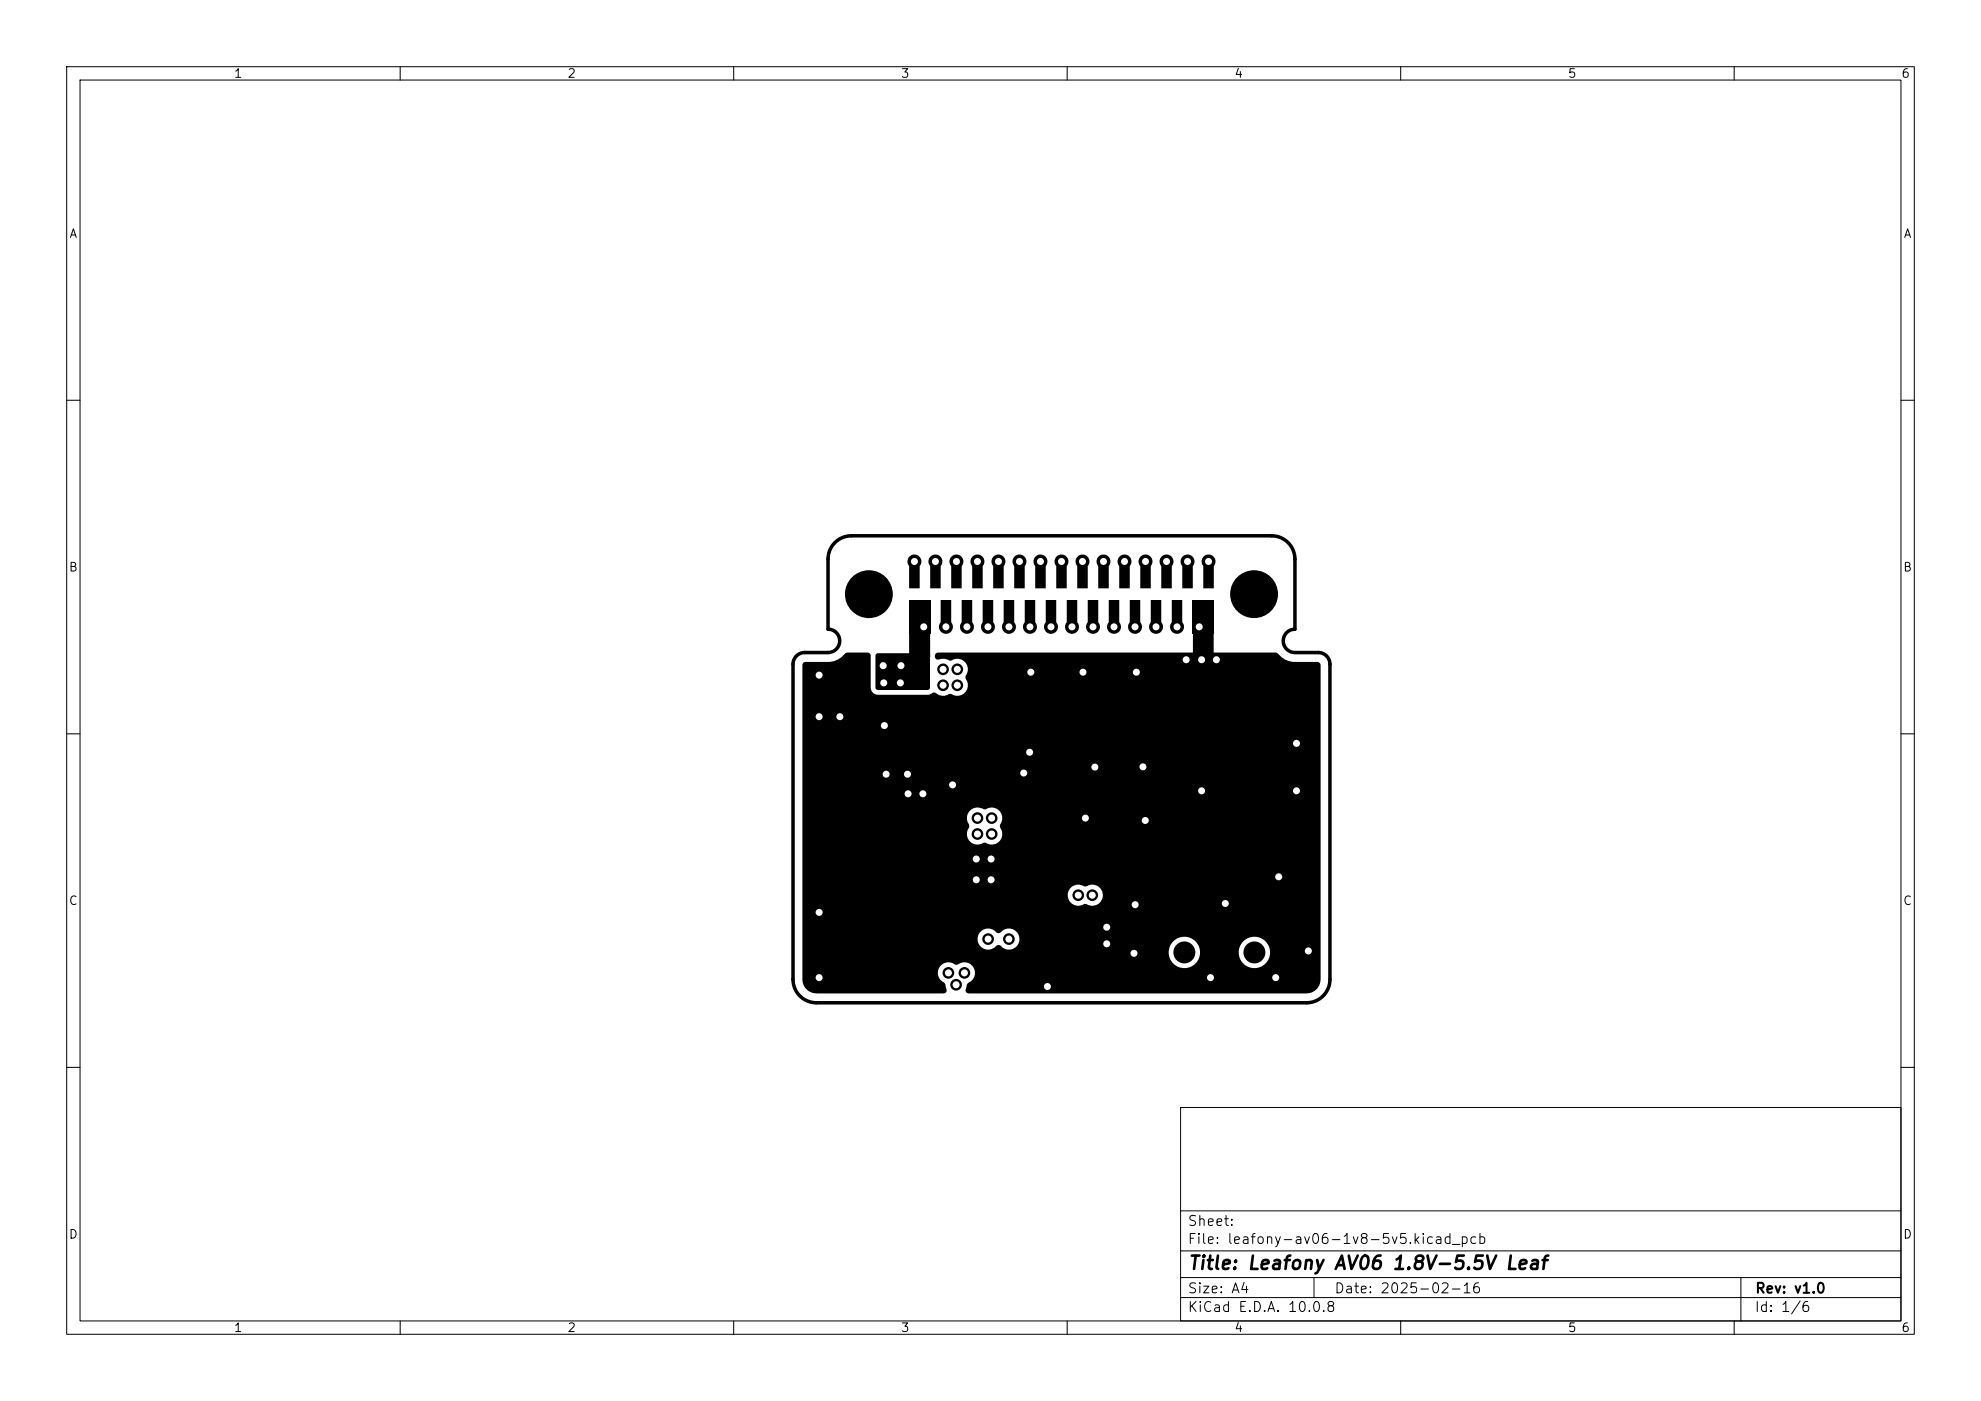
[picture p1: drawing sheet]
<svg xmlns="http://www.w3.org/2000/svg" width="297mm" height="210mm" viewBox="0 0 297 210" stroke-linecap="round" stroke-linejoin="round" font-family="sans-serif">
<defs><g id="words">
<text font-size="2" x="178" y="190.8">Title: Leafony AV06 1.8V-5.5V Leaf</text>
<g font-size="1.5">
<text x="178" y="184.1">Sheet:</text>
<text x="178" y="186.8">File: leafony-av06-1v8-5v5.kicad_pcb</text>
<text x="178" y="197">KiCad E.D.A. 10.0.8</text>
<text x="178" y="194.2">Size: A4</text>
<text x="200" y="194.2">Date: 2025-02-16</text>
<text x="263" y="197">Id: 1/6</text>
<text x="263" y="194.2">Rev: v1.0</text>
</g>
<g font-size="1.3">
<text x="35" y="12">1</text>
<text x="85" y="12">2</text>
<text x="135" y="12">3</text>
<text x="185" y="12">4</text>
<text x="235" y="12">5</text>
<text x="285" y="12">6</text>
<text x="10.3" y="36">A</text>
<text x="285.3" y="36">A</text>
<text x="10.2" y="86">B</text>
<text x="285.2" y="86">B</text>
<text x="10.2" y="136">C</text>
<text x="285.2" y="136">C</text>
<text x="10.2" y="186">D</text>
<text x="285.2" y="186">D</text>
<text x="35" y="200">1</text>
<text x="85" y="200">2</text>
<text x="135" y="200">3</text>
<text x="185" y="200">4</text>
<text x="235" y="200">5</text>
<text x="285" y="200">6</text>
</g>
</g></defs>
<g fill="none" stroke="#000" stroke-width=".15">
<path d="M10 10h277v190h-277zM12 12h273v186h-273zM60 10v2M110 10v2M160 10v2M210 10v2M260 10v2M10 60h2M285 60h2M10 110h2M285 110h2M10 160h2"/>
<path d="M177 166h108v32h-108zM285 160h2M60 198v2M110 198v2M160 198v2M177 194.5h108M177 191.5h108M177 187.5h108M177 181.5h108M197 191.5v3M210 198v2M260 198v2"/>
<path d="M261 191.5v6.5"/>
</g>
<path d="M179 92.9h2.8v5.4h-2.8z" fill="#000" stroke="#000" stroke-width=".35"/>
<g fill="#000">
<path d="M120.5 99.3l.3-.1h3.9a3 3 0 0 0 1.9-1.1l.4-.3h3.1l.4 .3v5a1.1 1.1 0 0 0 1.1 1h7.7a1.02 1.02 0 0 1 1.5 .1 1.59 1.59 0 0 0 1.2 0 .68 .68 0 0 1 .9 0 1.63 1.63 0 0 0 1.9-.6 1.63 1.63 0 0 0 0-2v-.2a1.62 1.62 0 0 0-.1-2.2 1.62 1.62 0 0 0-2.1-.2l-.4-.1a1.99 1.99 0 0 0-1.6 0 .54 .54 0 0 1-.5-.5 .54 .54 0 0 1 .5-.6h50.6l.4 .2a3.2 3.2 0 0 0 2.2 1.2h3.7l.4 .2 .1 .3v47.1l-.2 .9-.3 .5-.7 .5-.9 .2h-50.7a.45 .45 0 0 1-.4-.6l.3-.9a1.63 1.63 0 0 0 .9-2.4 1.63 1.63 0 0 0-2.5-.4h-.3a1.62 1.62 0 0 0-2.4 .5 1.62 1.62 0 0 0 .8 2.3l.3 1.2-.1 .2-.3 .1h-19.5l-1-.5-.3-.3-.3-.8-.1-4.3h54.9a2.36 2.36 0 0 0 2.4 2.1 2.36 2.36 0 0 0 2.3-2.1h5.8l.1 .5a2.36 2.36 0 0 0 3.9 1 2.36 2.36 0 0 0-.8-3.9 2.36 2.36 0 0 0-3.2 2.4h-5.8v-.5a2.36 2.36 0 0 0-2.6-2.1 2.36 2.36 0 0 0-2.1 2.6h-54.9v-2.4h26.3v.4a1.63 1.63 0 0 0 1.2 1.3 1.63 1.63 0 0 0 1.7-.6h.5a1.6 1.6 0 0 0 2.3 .2 1.6 1.6 0 0 0 0-2.4 1.6 1.6 0 0 0-2.4 .3h-.5a1.6 1.6 0 0 0-1.6-.6 1.6 1.6 0 0 0-1.2 1.4h-26.3v-6.6h39.8v.4a1.63 1.63 0 0 0 2.5 1.1h.3a1.6 1.6 0 0 0 2.5-1.4 1.6 1.6 0 0 0-2.6-1.2 2.83 2.83 0 0 0-1.8-.2 1.57 1.57 0 0 0-.9 1.3h-39.8v-11.6h24.7v.4l.3 .9v.3a1.62 1.62 0 0 0 .1 2.1 1.62 1.62 0 0 0 2.1 .2h.3a1.62 1.62 0 0 0 2.1-.2 1.62 1.62 0 0 0 0-2.2v-.2a1.62 1.62 0 0 0-.1-2.2 1.62 1.62 0 0 0-2.1-.2 3.3 3.3 0 0 0-1.8-.1 1.65 1.65 0 0 0-.9 1.2h-24.7v-22.7zM136.3 89.9h3.2v5.1h-3.2zM136.3 83.5a1.05 1.05 0 0 1 1.5-.2 1.05 1.05 0 0 1 .1 1.5v3.4h-1.6v-3.4a1.05 1.05 0 0 1 0-1.3zM131.3 98.1l.3-.2h4.8l.3-.1 2.6 .1 .1 .3v5.1l-.3 .1h-7.7l-.1-.3zM139.4 83.5a1.05 1.05 0 0 1 1.5-.2 1.05 1.05 0 0 1 .1 1.5v3.4h-1.5l-.1-3.4a1.05 1.05 0 0 1 0-1.3zM141 89.9h1.6v3.4a1.05 1.05 0 0 1-.1 1.4 1.05 1.05 0 0 1-1.4 0 1.05 1.05 0 0 1-.1-1.4zM142.6 83.5a1.05 1.05 0 0 1 1.5-.2 1.05 1.05 0 0 1 .1 1.5v3.4h-1.6v-3.4a1.05 1.05 0 0 1 0-1.3zM144.2 89.9h1.6v3.4a1.05 1.05 0 0 1-.1 1.4 1.05 1.05 0 0 1-1.5 0 1.05 1.05 0 0 1 0-1.4zM145.7 83.5a1.05 1.05 0 0 1 1.5-.2 1.05 1.05 0 0 1 .1 1.5v3.4h-1.5l-.1-3.4a1.05 1.05 0 0 1 0-1.3zM147.3 89.9h1.6v3.4a1.05 1.05 0 0 1-.1 1.4 1.05 1.05 0 0 1-1.4 0 1.05 1.05 0 0 1-.1-1.4zM148.9 83.5a1.05 1.05 0 0 1 1.5-.2 1.05 1.05 0 0 1 .1 1.5v3.4h-1.6v-3.4a1.05 1.05 0 0 1 0-1.3zM150.5 89.9h1.6v3.4a1.05 1.05 0 0 1-.1 1.4 1.05 1.05 0 0 1-1.5 0 1.05 1.05 0 0 1 0-1.4z"/>
<path d="M152 83.5a1.05 1.05 0 0 1 1.5-.2 1.05 1.05 0 0 1 .1 1.5v3.4h-1.5l-.1-3.4a1.05 1.05 0 0 1 0-1.3zM153.6 89.9h1.6v3.4a1.05 1.05 0 0 1-.1 1.4 1.05 1.05 0 0 1-1.4 0 1.05 1.05 0 0 1-.1-1.4zM155.2 83.5a1.05 1.05 0 0 1 1.5-.2 1.05 1.05 0 0 1 .1 1.5v3.4h-1.6v-3.4a1.05 1.05 0 0 1 0-1.3zM156.8 89.9h1.6v3.4a1.05 1.05 0 0 1-.1 1.4 1.05 1.05 0 0 1-1.5 0 1.05 1.05 0 0 1 0-1.4zM158.3 83.5a1.05 1.05 0 0 1 1.5-.2 1.05 1.05 0 0 1 .1 1.5v3.4h-1.5l-.1-3.4a1.05 1.05 0 0 1 0-1.3zM159.9 89.9h1.6v3.4a1.05 1.05 0 0 1-.1 1.4 1.05 1.05 0 0 1-1.4 0 1.05 1.05 0 0 1-.1-1.4zM161.5 83.5a1.05 1.05 0 0 1 1.5-.2 1.05 1.05 0 0 1 .1 1.5v3.4h-1.6v-3.4a1.05 1.05 0 0 1 0-1.3zM163.1 89.9h1.6v3.4a1.05 1.05 0 0 1-.1 1.4 1.05 1.05 0 0 1-1.5 0 1.05 1.05 0 0 1 0-1.4zM164.8 83.3a1.05 1.05 0 0 1 1.4 .1 1.05 1.05 0 0 1 0 1.4v3.4h-1.5l-.1-3.4a1.05 1.05 0 0 1 .2-1.5zM166.2 89.9h1.6v3.4a1.05 1.05 0 0 1-.1 1.4 1.05 1.05 0 0 1-1.4 0 1.05 1.05 0 0 1-.1-1.4zM167.8 83.5a1.05 1.05 0 0 1 1.5-.2 1.05 1.05 0 0 1 .1 1.5v3.4h-1.6v-3.4a1.05 1.05 0 0 1 0-1.3zM169.4 89.9h1.6v3.4a1.05 1.05 0 0 1-.1 1.4 1.05 1.05 0 0 1-1.5 0 1.05 1.05 0 0 1 0-1.4z"/>
<path d="M171.1 83.3a1.05 1.05 0 0 1 1.4 .1 1.05 1.05 0 0 1 0 1.4v3.4h-1.5l-.1-3.4a1.05 1.05 0 0 1 .2-1.5zM172.5 89.9h1.6v3.4a1.05 1.05 0 0 1-.1 1.4 1.05 1.05 0 0 1-1.4 0 1.05 1.05 0 0 1-.1-1.4zM174.3 83.3a1.05 1.05 0 0 1 1.4 .1 1.05 1.05 0 0 1 0 1.4v3.4h-1.6v-3.4a1.05 1.05 0 0 1 .2-1.5zM175.7 89.9h1.6v3.4a1.05 1.05 0 0 1-.1 1.4 1.05 1.05 0 0 1-1.5 0 1.05 1.05 0 0 1 0-1.4zM177.4 83.3a1.05 1.05 0 0 1 1.4 .1 1.05 1.05 0 0 1 0 1.4v3.4h-1.5l-.1-3.4a1.05 1.05 0 0 1 .2-1.5zM178.8 89.9h3.2v5.1h-3.2zM180.4 83.5a1.05 1.05 0 0 1 1.5-.2 1.05 1.05 0 0 1 .1 1.5v3.4h-1.6v-3.4a1.05 1.05 0 0 1 0-1.3z"/>
<circle cx="132.4" cy="99.8" r=".87"/>
<circle cx="135.1" cy="99.8" r=".87"/>
<circle cx="137.1" cy="84.2" r=".87"/>
<circle cx="138.5" cy="94" r=".87"/>
<circle cx="140.2" cy="84.2" r=".87"/>
<circle cx="141.8" cy="94" r=".87"/>
<circle cx="143.4" cy="84.2" r=".87"/>
<circle cx="145" cy="94" r=".87"/>
<circle cx="146.5" cy="84.2" r=".87"/>
<circle cx="148.1" cy="94" r=".87"/>
<circle cx="149.7" cy="84.2" r=".87"/>
<circle cx="151.3" cy="94" r=".87"/>
<circle cx="152.8" cy="84.2" r=".87"/>
<circle cx="154.4" cy="94" r=".87"/>
<circle cx="156" cy="84.2" r=".87"/>
<circle cx="157.6" cy="94" r=".87"/>
<circle cx="159.1" cy="84.2" r=".87"/>
<circle cx="160.7" cy="94" r=".87"/>
<circle cx="162.3" cy="84.2" r=".87"/>
<circle cx="163.9" cy="94" r=".87"/>
<circle cx="165.4" cy="84.2" r=".87"/>
<circle cx="167" cy="94" r=".87"/>
<circle cx="168.6" cy="84.2" r=".87"/>
<circle cx="170.2" cy="94" r=".87"/>
<circle cx="171.7" cy="84.2" r=".87"/>
<circle cx="173.3" cy="94" r=".87"/>
<circle cx="174.9" cy="84.2" r=".87"/>
<circle cx="176.5" cy="94" r=".87"/>
<circle cx="177.8" cy="98.9" r=".87"/>
<circle cx="178" cy="84.2" r=".87"/>
<circle cx="179.8" cy="94" r=".87"/>
<circle cx="180.1" cy="98.9" r=".87"/>
<circle cx="181.2" cy="84.2" r=".87"/>
<circle cx="182.4" cy="98.9" r=".87"/>
<circle cx="122.8" cy="107.4" r=".87"/>
<circle cx="122.8" cy="101.2" r=".87"/>
<circle cx="125.9" cy="107.4" r=".87"/>
<circle cx="132.5" cy="102.4" r=".87"/>
<circle cx="132.6" cy="108.8" r=".87"/>
<circle cx="132.9" cy="116.1" r=".87"/>
<circle cx="135" cy="102.4" r=".87"/>
<circle cx="136.1" cy="116.1" r=".87"/>
<circle cx="136.1" cy="119" r=".87"/>
<circle cx="138.4" cy="119" r=".87"/>
<circle cx="141.4" cy="100.3" r=".87"/>
<circle cx="141.4" cy="102.7" r=".87"/>
<circle cx="142.8" cy="117.7" r=".87"/>
<circle cx="143.5" cy="100.3" r=".87"/>
<circle cx="143.5" cy="102.7" r=".87"/>
<circle cx="153.5" cy="115.9" r=".87"/>
<circle cx="154.4" cy="112.8" r=".87"/>
<circle cx="154.5" cy="100.8" r=".87"/>
<circle cx="162.4" cy="100.8" r=".87"/>
<circle cx="164.1" cy="115" r=".87"/>
<circle cx="170.4" cy="100.8" r=".87"/>
<circle cx="171.4" cy="114.9" r=".87"/>
<circle cx="180.1" cy="118.5" r=".87"/>
<circle cx="194.4" cy="111.4" r=".87"/>
<circle cx="194.4" cy="118.5" r=".87"/>
<circle cx="122.8" cy="136.8" r=".87"/>
<circle cx="146.4" cy="131.9" r=".87"/>
<circle cx="146.4" cy="128.8" r=".87"/>
<circle cx="146.5" cy="125" r=".87"/>
<circle cx="146.5" cy="122.6" r=".87"/>
<circle cx="148.6" cy="131.9" r=".87"/>
<circle cx="148.6" cy="128.8" r=".87"/>
<circle cx="148.7" cy="125" r=".87"/>
<circle cx="148.7" cy="122.6" r=".87"/>
<circle cx="161.7" cy="134.2" r=".87"/>
<circle cx="162.7" cy="122.6" r=".87"/>
<circle cx="163.8" cy="134.2" r=".87"/>
<circle cx="165.9" cy="139" r=".87"/>
<circle cx="170.2" cy="135.6" r=".87"/>
<circle cx="171.7" cy="123" r=".87"/>
<circle cx="183.7" cy="135.4" r=".87"/>
<circle cx="191.7" cy="131.4" r=".87"/>
<circle cx="122.8" cy="146.5" r=".87"/>
<circle cx="142.2" cy="145.8" r=".87"/>
<circle cx="143.3" cy="147.6" r=".87"/>
<circle cx="144.6" cy="145.8" r=".87"/>
<circle cx="148.1" cy="140.8" r=".87"/>
<circle cx="151.3" cy="140.8" r=".87"/>
<circle cx="157" cy="147.9" r=".87"/>
<circle cx="165.9" cy="141.5" r=".87"/>
<circle cx="170" cy="142.9" r=".87"/>
<circle cx="181.5" cy="146.5" r=".87"/>
<circle cx="191.3" cy="146.5" r=".87"/>
<circle cx="196.2" cy="142.5" r=".87"/>
</g>
<path d="M137.9 98.5l.1 .1" fill="none" stroke="#000" stroke-width="2.8"/>
<path d="M137.9 92.5v6" fill="none" stroke="#000" stroke-width="3.2"/>
<path d="M125.2 81.3a3.5 3.5 0 0 1 2.4-1h63a3.5 3.5 0 0 1 3.5 3.5v10.5a1.75 1.75 0 0 0-1.7 1.8 1.75 1.75 0 0 0 1.7 1.7h3.5a1.75 1.75 0 0 1 1.8 1.8v47.2a3.5 3.5 0 0 1-3.5 3.5h-73.5a3.5 3.5 0 0 1-3.5-3.5v-47.2a1.75 1.75 0 0 1 1.7-1.8h3.5a1.75 1.75 0 0 0 1.8-1.7 1.75 1.75 0 0 0-1.8-1.8v-10.5a3.5 3.5 0 0 1 1.1-2.5z" fill="none" stroke="#000" stroke-width=".53"/>
<g fill="#fff">
<circle cx="142.8" cy="117.7" r=".53"/>
<circle cx="182.4" cy="98.9" r=".53"/>
<circle cx="194.4" cy="111.4" r=".53"/>
<circle cx="122.8" cy="107.4" r=".53"/>
<circle cx="136.1" cy="116.1" r=".53"/>
<circle cx="162.7" cy="122.6" r=".53"/>
<circle cx="191.7" cy="131.4" r=".53"/>
<circle cx="171.7" cy="123" r=".53"/>
<circle cx="177.8" cy="98.9" r=".53"/>
<circle cx="181.5" cy="146.5" r=".53"/>
<circle cx="180.1" cy="98.9" r=".53"/>
<circle cx="162.4" cy="100.8" r=".53"/>
<circle cx="196.2" cy="142.5" r=".53"/>
<circle cx="180.1" cy="118.5" r=".53"/>
<circle cx="183.7" cy="135.4" r=".53"/>
<circle cx="170.2" cy="135.6" r=".53"/>
<circle cx="170" cy="142.9" r=".53"/>
<circle cx="191.3" cy="146.5" r=".53"/>
<circle cx="136.1" cy="119" r=".53"/>
<circle cx="157" cy="147.9" r=".53"/>
<circle cx="122.8" cy="146.5" r=".53"/>
<circle cx="148.6" cy="128.8" r=".53"/>
<circle cx="179.8" cy="94" r=".52"/>
<circle cx="194.4" cy="118.5" r=".53"/>
<circle cx="146.4" cy="128.8" r=".53"/>
<circle cx="122.8" cy="101.2" r=".53"/>
<circle cx="132.9" cy="116.1" r=".53"/>
<circle cx="165.9" cy="139" r=".53"/>
<circle cx="148.6" cy="131.9" r=".53"/>
<circle cx="122.8" cy="136.8" r=".53"/>
<circle cx="170.4" cy="100.8" r=".53"/>
<circle cx="132.6" cy="108.8" r=".53"/>
<circle cx="125.9" cy="107.4" r=".53"/>
<circle cx="164.1" cy="115" r=".53"/>
<circle cx="171.4" cy="114.9" r=".52"/>
<circle cx="138.4" cy="119" r=".53"/>
<circle cx="146.4" cy="131.9" r=".53"/>
<circle cx="154.5" cy="100.8" r=".53"/>
<circle cx="165.9" cy="141.5" r=".53"/>
<circle cx="154.4" cy="112.8" r=".53"/>
<circle cx="153.5" cy="115.9" r=".53"/>
<circle cx="174.9" cy="84.2" r=".53"/>
<circle cx="146.5" cy="122.6" r=".53"/>
<circle cx="143.5" cy="102.7" r=".53"/>
<circle cx="143.5" cy="100.3" r=".53"/>
<circle cx="141.4" cy="100.3" r=".53"/>
<circle cx="148.7" cy="125" r=".53"/>
<circle cx="141.4" cy="102.7" r=".53"/>
<circle cx="146.5" cy="125" r=".53"/>
<circle cx="148.7" cy="122.6" r=".53"/>
<circle cx="159.1" cy="84.2" r=".53"/>
<circle cx="154.4" cy="94" r=".52"/>
<circle cx="165.4" cy="84.2" r=".52"/>
<circle cx="181.2" cy="84.2" r=".53"/>
<circle cx="163.9" cy="94" r=".52"/>
<circle cx="148.1" cy="94" r=".52"/>
<circle cx="143.3" cy="147.6" r=".53"/>
<circle cx="163.8" cy="134.2" r=".52"/>
<circle cx="135.1" cy="99.8" r=".53"/>
<circle cx="142.2" cy="145.8" r=".53"/>
<circle cx="135" cy="102.4" r=".53"/>
<circle cx="132.4" cy="99.8" r=".53"/>
<circle cx="144.6" cy="145.8" r=".53"/>
<circle cx="138.5" cy="94" r=".53"/>
<circle cx="132.5" cy="102.4" r=".53"/>
<circle cx="161.7" cy="134.2" r=".53"/>
<circle cx="141.8" cy="94" r=".52"/>
<circle cx="170.2" cy="94" r=".52"/>
<circle cx="160.7" cy="94" r=".53"/>
<circle cx="151.3" cy="94" r=".53"/>
<circle cx="157.6" cy="94" r=".52"/>
<circle cx="140.2" cy="84.2" r=".52"/>
<circle cx="152.8" cy="84.2" r=".53"/>
<circle cx="143.4" cy="84.2" r=".52"/>
<circle cx="167" cy="94" r=".53"/>
<circle cx="137.1" cy="84.2" r=".53"/>
<circle cx="162.3" cy="84.2" r=".52"/>
<circle cx="156" cy="84.2" r=".52"/>
<circle cx="145" cy="94" r=".53"/>
<circle cx="168.6" cy="84.2" r=".53"/>
<circle cx="171.7" cy="84.2" r=".52"/>
<circle cx="178" cy="84.2" r=".52"/>
<circle cx="148.1" cy="140.8" r=".53"/>
<circle cx="173.3" cy="94" r=".53"/>
<circle cx="176.5" cy="94" r=".52"/>
<circle cx="151.3" cy="140.8" r=".53"/>
<circle cx="146.5" cy="84.2" r=".53"/>
<circle cx="149.7" cy="84.2" r=".52"/>
</g>
<g fill="#000">
<circle cx="130.3" cy="89.1" r="3.6"/>
<circle cx="188" cy="89.1" r="3.6"/>
<circle cx="177.6" cy="142.8" r="1.64"/>
<circle cx="188.1" cy="142.8" r="1.64"/>
</g>
<use href="#words"/>
</svg>
